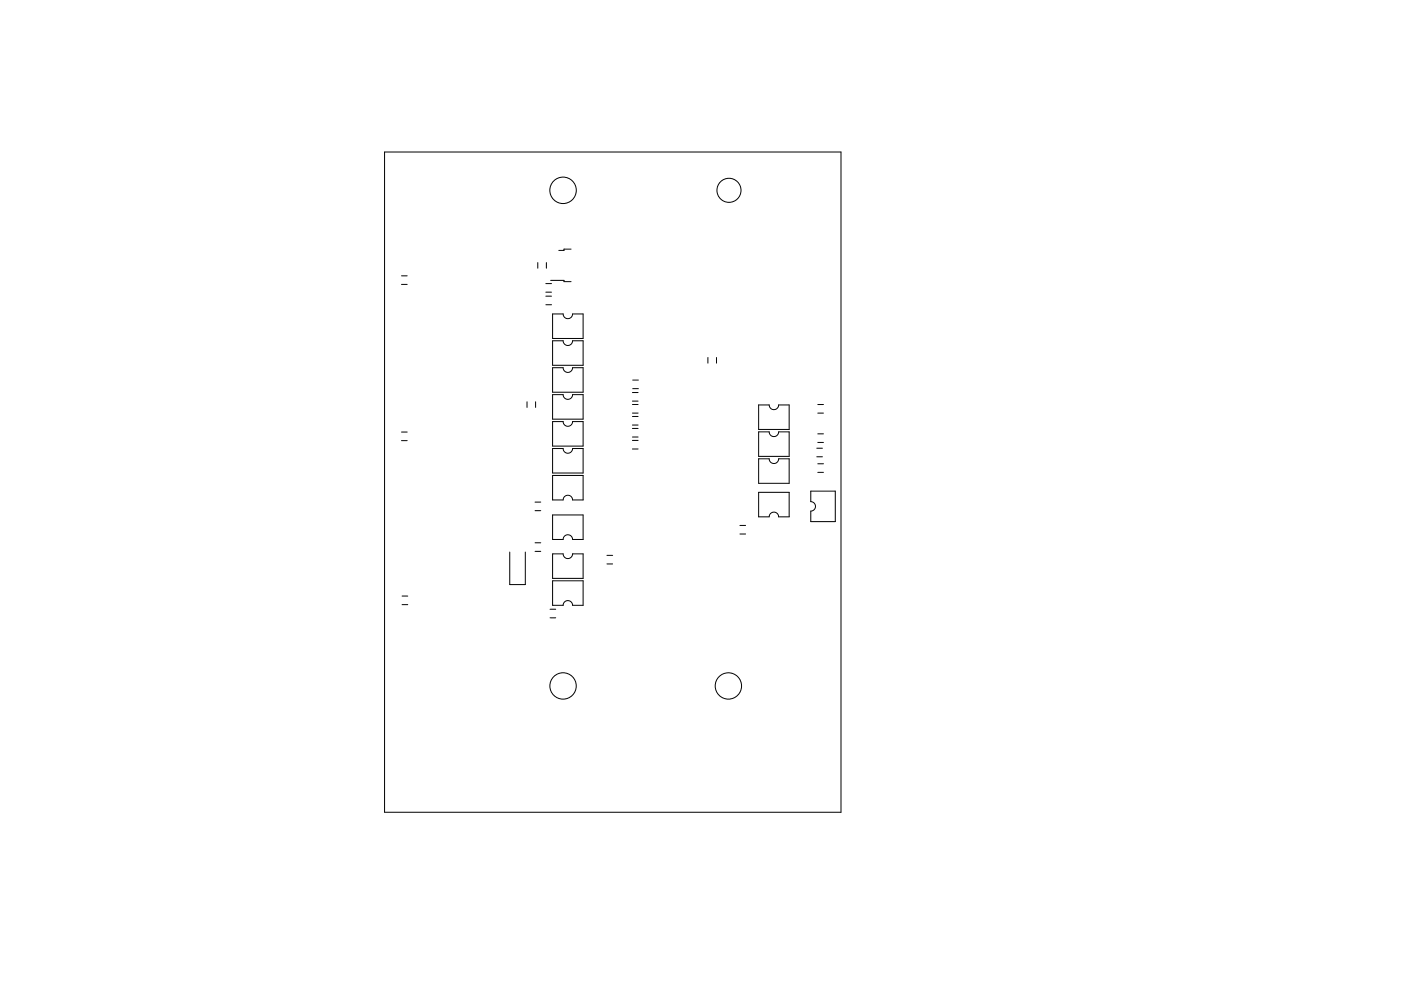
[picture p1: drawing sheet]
<svg xmlns="http://www.w3.org/2000/svg" width="297mm" height="210mm" viewBox="0 0 297 210" stroke-linecap="round" stroke-linejoin="round" font-family="sans-serif">
<g fill="none" stroke="#000" stroke-width=".21">
<path d="M81.5 32.3h96.8v140h-96.8zM85.1 58.5h1.2M114 55.7v1.2M115.8 55.7v1.2M116.7 59.5h2.9v.3h1.5M121.1 52.9h-1.5v.2h-1.1M85.1 60.3h1.2M115.7 60.2h1.2M115.7 62h1.2M115.7 64.7h1.2M115.7 62.8h1.2M117.2 78h2.2a1 1 0 0 0 1 1 1 1 0 0 0 1-1h2.2v5.2h-6.4z"/>
<path d="M117.2 72.3h2.2a1 1 0 0 0 1 1 1 1 0 0 0 1-1h2.2v5.2h-6.4zM117.2 66.6h2.2a1 1 0 0 0 1 1 1 1 0 0 0 1-1h2.2v5.2h-6.4zM150.1 75.8v1.3M151.9 75.8v1.3M85.1 93.5h1.2M85.1 91.7h1.2M111.7 85.2v1.2M113.6 85.2v1.2M117.2 95.2h2.2a1 1 0 0 0 1 1 1 1 0 0 0 1-1h2.2v5.2h-6.4zM117.2 89.4h2.2a1 1 0 0 0 1 1 1 1 0 0 0 1-1h2.2v5.2h-6.4zM117.2 83.7h2.2a1 1 0 0 0 1 1 1 1 0 0 0 1-1h2.2v5.2h-6.4zM134.1 85.8h1.2"/>
<path d="M134.1 93.4h1.2M134.1 95.3h1.2M134.1 90.9h1.2M134.1 92.7h1.2M134.1 88.4h1.2M134.1 90.2h1.2M134.1 87.6h1.2M134.1 83.3h1.2M134.1 85.1h1.2M134.1 82.5h1.2M134.1 80.6h1.2M160.8 97.3h2.3a1 1 0 0 0 1 1 1 1 0 0 0 1-1h2.2v5.2h-6.5z"/>
<path d="M160.8 85.9h2.3a1 1 0 0 0 1 1 1 1 0 0 0 1-1h2.2v5.2h-6.5zM160.8 91.6h2.3a1 1 0 0 0 1 1 1 1 0 0 0 1-1h2.2v5.2h-6.5zM173.2 95.1h1.2M173.2 96.9h1.2M173.4 98.4h1.2M173.4 92h1.2M173.4 93.9h1.2M173.4 85.8h1.2M173.4 87.6h1.2M108.1 117.1v6.9h3.3v-6.9M113.4 115.2h1.2M113.4 117h1.2"/>
<path d="M113.4 106.5h1.2M113.4 108.3h1.2M117.2 117.5h2.2a1 1 0 0 0 1 1 1 1 0 0 0 1-1h2.2v5.2h-6.4zM117.2 109.3h6.4v5.2h-2.2a1 1 0 0 0-1-1 1 1 0 0 0-1 1h-2.2zM117.2 100.9h6.4v5.2h-2.2a1 1 0 0 0-1-1 1 1 0 0 0-1 1h-2.2zM128.7 117.8h1.2M128.7 119.6h1.2M156.9 113.3h1.2M156.9 111.5h1.2M160.8 104.5h6.5v5.2h-2.2a1 1 0 0 0-1-1 1 1 0 0 0-1 1h-2.3zM171.9 104.2h5.2v6.5h-5.2v-2.3a1 1 0 0 0 1-1 1 1 0 0 0-1-1zM173.4 100.2h1.2"/>
<path d="M85.3 128.3h1.2M85.3 126.5h1.2M116.6 129.3h1.2M116.6 131.1h1.2M117.2 123.2h6.4v5.2h-2.2a1 1 0 0 0-1-1 1 1 0 0 0-1 1h-2.2z"/>
<circle cx="119.4" cy="40.4" r="2.81"/>
<circle cx="154.6" cy="40.4" r="2.55"/>
<circle cx="119.4" cy="145.5" r="2.8"/>
<circle cx="154.4" cy="145.5" r="2.79"/>
</g>
</svg>
